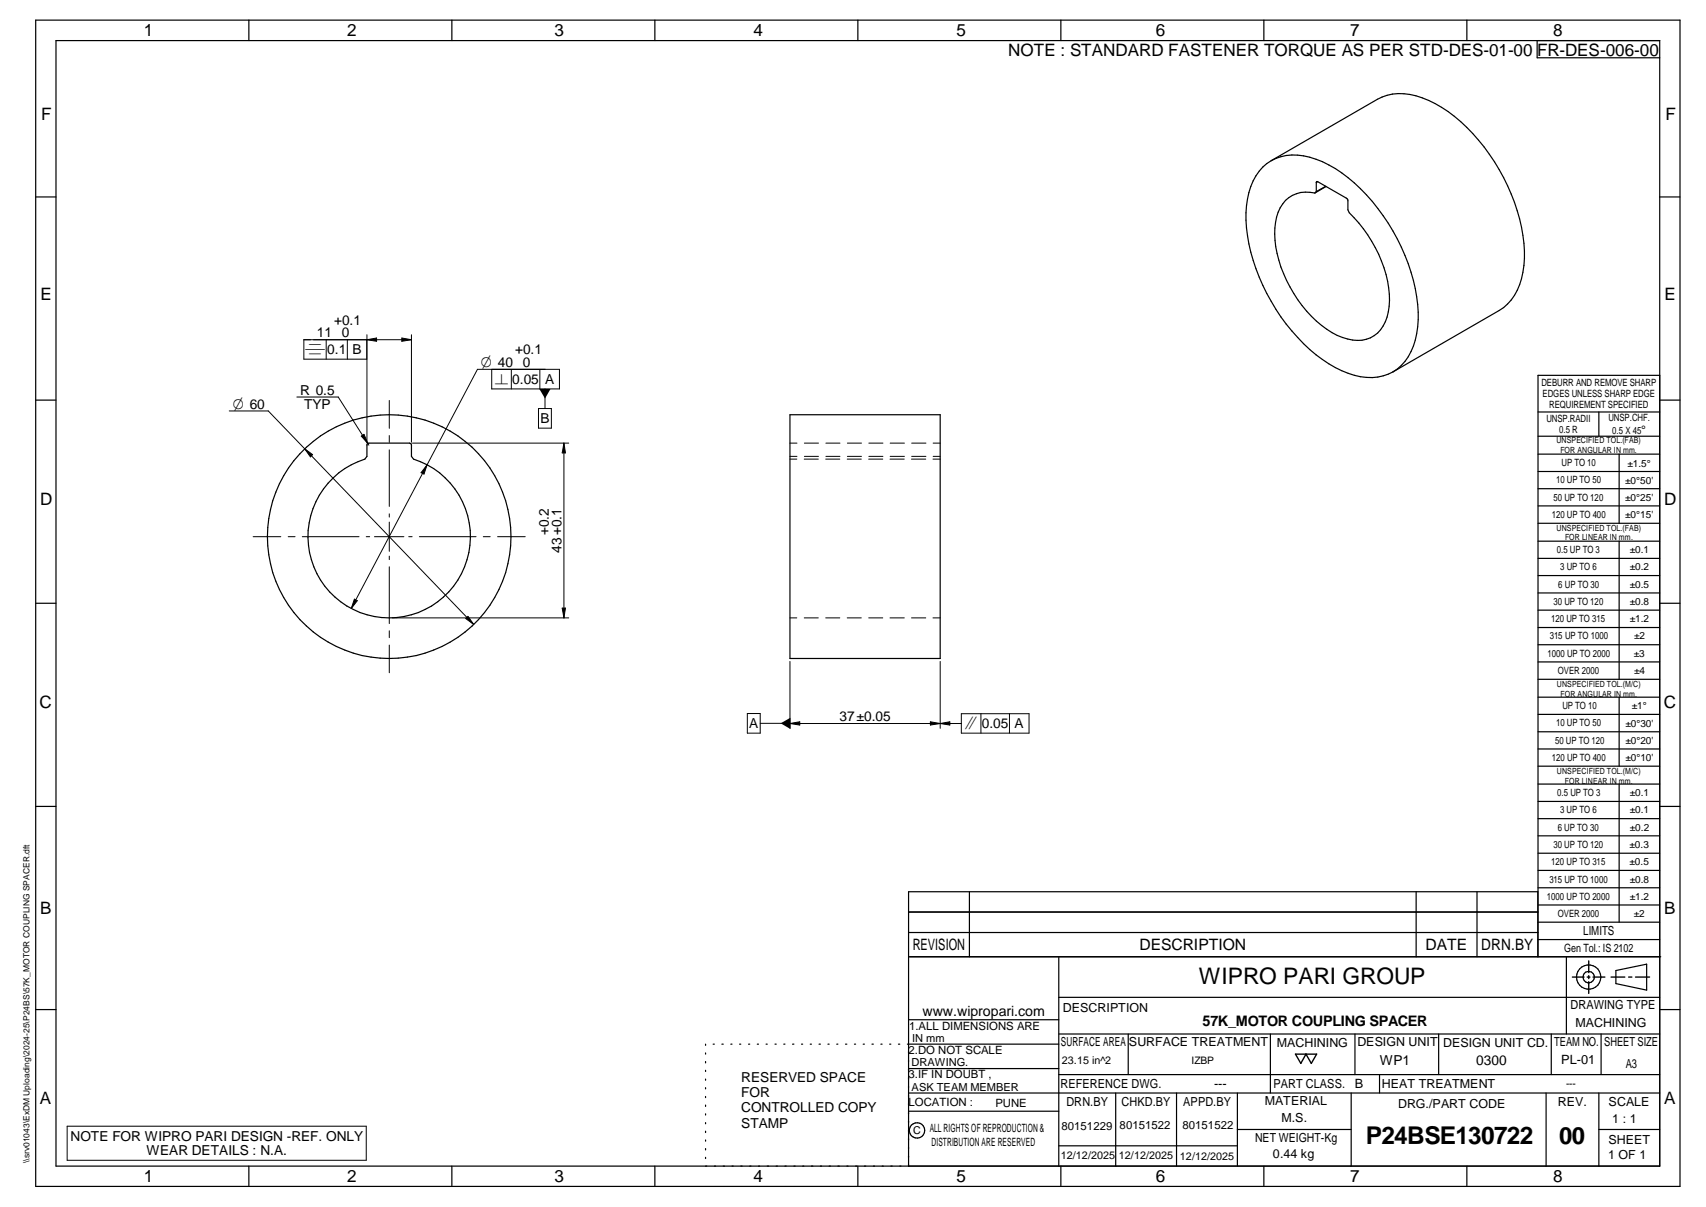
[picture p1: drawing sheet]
<svg xmlns="http://www.w3.org/2000/svg" width="420mm" height="297mm" viewBox="0 0 420 297" stroke-linecap="round" stroke-linejoin="round" font-family="sans-serif">
<defs><g id="words">
<text font-size="6" x="336.4" y="281.6">P24BSE130722</text>
<text font-size="5.9" x="384" y="281.6">00</text>
<text font-size="5.6" x="295.3" y="242.2">WIPRO PARI GROUP</text>
<g font-size="4.2">
<text x="35.4" y="9">1</text>
<text x="85.5" y="8.9">2</text>
<text x="136.6" y="9">3</text>
<text x="185.6" y="9">4</text>
<text x="235.6" y="9">5</text>
<text x="284.6" y="8.8">6</text>
<text x="332.6" y="9">7</text>
<text x="382.6" y="9">8</text>
<text x="248.3" y="13.8">NOTE : STANDARD FASTENER TORQUE AS PER STD-DES-01-00 FR-DES-006-00</text>
<text x="10.1" y="29.6">F</text>
<text x="410.2" y="29.6">F</text>
<text x="9.9" y="73.9">E</text>
<text x="409.9" y="73.9">E</text>
<text x="9.9" y="124.2">D</text>
<text x="409.9" y="124.2">D</text>
<text x="9.7" y="174.3">C</text>
<text x="409.7" y="174.3">C</text>
<text x="9.9" y="225">B</text>
<text x="409.8" y="225">B</text>
<text x="9.8" y="271.7">A</text>
<text x="409.8" y="271.7">A</text>
<text x="35.4" y="291">1</text>
<text x="85.5" y="290.9">2</text>
<text x="136.6" y="291">3</text>
<text x="185.6" y="291">4</text>
<text x="235.6" y="291">5</text>
<text x="284.6" y="290.8">6</text>
<text x="332.6" y="291">7</text>
<text x="382.6" y="291">8</text>
</g>
<g font-size="3.9">
<text x="224.8" y="233.8">REVISION</text>
<text x="280.7" y="233.8">DESCRIPTION</text>
<text x="351.1" y="233.8">DATE</text>
<text x="364.8" y="233.8">DRN.BY</text>
</g>
<g font-size="3.7">
<text x="75" y="87.2">d</text>
<text x="118.4" y="90.3">O 40</text>
<text x="121.9" y="94.5">n</text>
<text x="57.3" y="100.5">O 60</text>
<text x="237.6" y="179.2">i</text>
</g>
<text font-size="3.6" x="296.2" y="252.6">57K_MOTOR COUPLING SPACER</text>
<text font-size="3.5" x="227.2" y="250">www.wipropari.com</text>
<g font-size="3.4">
<text x="78.1" y="83">11</text>
<text x="82.3" y="79.9">+0.1</text>
<text x="84.2" y="83">0</text>
<text x="80.6" y="87.2">0.1 B</text>
<text x="126.9" y="87.2">+0.1</text>
<text x="126.1" y="94.5">0.05 A</text>
<text x="128.8" y="90.3">0</text>
<text x="73.9" y="97.1">R 0.5</text>
<text x="74.9" y="100.7">TYP</text>
<text x="133.1" y="104.1">B</text>
<text x="135.2" y="131.7" transform="rotate(-90 135.2 131.7)">+0.2</text>
<text x="138.3" y="136" transform="rotate(-90 138.3 136)">43+0.1</text>
<text x="184.5" y="179.2">A</text>
<text x="206.7" y="177.4">37±0.05</text>
<text x="241.8" y="179.2">0.05 A</text>
<text x="339.8" y="262.2">WP1</text>
<text x="363.6" y="262">0300</text>
<text x="182.6" y="266.2">RESERVED SPACE</text>
<text x="182.6" y="270">FOR</text>
<text x="182.6" y="273.7">CONTROLLED COPY</text>
<text x="17.4" y="280.8">NOTE FOR WIPRO PARI DESIGN -REF. ONLY</text>
<text x="182.6" y="277.5">STAMP</text>
<text x="36.1" y="284.4">WEAR DETAILS : N.A.</text>
</g>
<g font-size="3.1">
<text x="389.9" y="230.2">LIMITS</text>
<text x="261.8" y="249">DESCRIPTION</text>
<text x="386.8" y="248.4">DRAWING TYPE</text>
<text x="261.3" y="257.5">SURFACE AREA</text>
<text x="278" y="257.5">SURFACE TREATMENT</text>
<text x="314.5" y="257.6">MACHINING</text>
<text x="334.3" y="257.5">DESIGN UNIT</text>
<text x="355.4" y="257.6">DESIGN UNIT CD.</text>
<text x="382.8" y="257.3">TEAM NO.</text>
<text x="388" y="252.8">MACHINING</text>
<text x="395.1" y="257.4">SHEET SIZE</text>
<text x="384.5" y="261.9">PL-01</text>
<text x="400.4" y="262.8">A3</text>
<text x="261.2" y="267.8">REFERENCE DWG.</text>
<text x="299" y="267.8">---</text>
<text x="313.6" y="267.7">PART CLASS.</text>
<text x="333.7" y="267.7">B</text>
<text x="340.3" y="267.7">HEAT TREATMENT</text>
<text x="262.6" y="272.2">DRN.BY</text>
<text x="276.2" y="272.1">CHKD.BY</text>
<text x="291.4" y="272.2">APPD.BY</text>
<text x="311.5" y="272">MATERIAL</text>
<text x="344.3" y="272.6">DRG./PART CODE</text>
<text x="383.7" y="272.2">REV.</text>
<text x="396.2" y="272.3">SCALE</text>
<text x="309.1" y="280.9">NET WEIGHT-Kg</text>
<text x="315.6" y="276.1">M.S.</text>
<text x="396.1" y="281.4">SHEET</text>
<text x="397.1" y="276.4">1 : 1</text>
<text x="313.5" y="285.1">0.44 kg</text>
<text x="396.1" y="285.3">1 OF 1</text>
</g>
<text font-size="3" x="404.2" y="106.8">°</text>
<g font-size="2.8">
<text x="385.2" y="234.4">Gen Tol.: IS 2102</text>
<text x="223.9" y="253.4">1.ALL DIMENSIONS ARE</text>
<text x="223.8" y="259.3">2.DO NOT SCALE</text>
<text x="223.8" y="265.4">3.IF IN DOUBT ,</text>
<text x="223.8" y="272.2">LOCATION :</text>
<text x="245.1" y="272.4">PUNE</text>
<text x="229" y="278.7">ALL RIGHTS OF REPRODUCTION &amp;</text>
<text x="261.4" y="278">80151229</text>
<text x="275.7" y="277.7">80151522</text>
<text x="291.2" y="277.9">80151522</text>
<text x="229.4" y="282.1">DISTRIBUTION ARE RESERVED</text>
</g>
<g font-size="2.7">
<text x="224.7" y="256.4">IN mm</text>
<text x="224.5" y="262.4">DRAWING.</text>
<text x="261.5" y="261.9">23.15 in^2</text>
<text x="224.5" y="268.4">ASK TEAM MEMBER</text>
<text x="224.9" y="279.2">C</text>
<text x="261.3" y="285.2">12/12/2025</text>
<text x="275.6" y="285.2">12/12/2025</text>
<text x="290.6" y="285.4">12/12/2025</text>
</g>
<g font-size="2.5">
<text x="379.6" y="95">DEBURR AND REMOVE SHARP</text>
<text x="379.9" y="97.7">EDGES UNLESS SHARP EDGE</text>
<text x="381.5" y="100.5">REQUIREMENT SPECIFIED</text>
<text x="380.9" y="103.8">UNSP.RADII</text>
<text x="384" y="106.6">0.5 R</text>
<text x="396.1" y="103.6">UNSP.CHF.</text>
<text x="397.1" y="106.8">0.5 X 45</text>
<text x="383.2" y="119">10 UP TO 50</text>
<text x="384.6" y="114.7">UP TO 10</text>
<text x="400.3" y="119">±0°50'</text>
<text x="400.8" y="114.8">±1.5°</text>
<text x="382.6" y="123.2">50 UP TO 120</text>
<text x="400.3" y="123.2">±0°25'</text>
<text x="382.2" y="127.4">120 UP TO 400</text>
<text x="400.3" y="127.4">±0°15'</text>
<text x="383.4" y="136.1">0.5 UP TO 3</text>
<text x="401.4" y="136.1">±0.1</text>
<text x="384.2" y="140.4">3 UP TO 6</text>
<text x="401.4" y="140.3">±0.2</text>
<text x="382.6" y="148.8">30 UP TO 120</text>
<text x="383.8" y="144.6">6 UP TO 30</text>
<text x="401.4" y="148.9">±0.8</text>
<text x="401.4" y="144.7">±0.5</text>
<text x="382" y="153.1">120 UP TO 315</text>
<text x="401.4" y="153.1">±1.2</text>
<text x="381.2" y="161.6">1000 UP TO 2000</text>
<text x="381.7" y="157.4">315 UP TO 1000</text>
<text x="402.4" y="161.6">±3</text>
<text x="402.5" y="157.4">±2</text>
<text x="383.7" y="165.9">OVER 2000</text>
<text x="402.5" y="165.9">±4</text>
<text x="383.2" y="178.8">10 UP TO 50</text>
<text x="384.8" y="174.5">UP TO 10</text>
<text x="400.3" y="178.8">±0°30'</text>
<text x="401.9" y="174.6">±1°</text>
<text x="383" y="183">50 UP TO 120</text>
<text x="400.3" y="183.1">±0°20'</text>
<text x="382.2" y="187.3">120 UP TO 400</text>
<text x="400.3" y="187.3">±0°10'</text>
<text x="383.5" y="195.9">0.5 UP TO 3</text>
<text x="401.4" y="196">±0.1</text>
<text x="384.2" y="200.1">3 UP TO 6</text>
<text x="401.4" y="200.2">±0.1</text>
<text x="382.6" y="208.7">30 UP TO 120</text>
<text x="383.7" y="204.4">6 UP TO 30</text>
<text x="401.4" y="208.7">±0.3</text>
<text x="401.4" y="204.4">±0.2</text>
<text x="382" y="213">120 UP TO 315</text>
<text x="401.4" y="212.9">±0.5</text>
<text x="381" y="221.4">1000 UP TO 2000</text>
<text x="381.6" y="217.2">315 UP TO 1000</text>
<text x="401.4" y="221.4">±1.2</text>
<text x="401.4" y="217.2">±0.8</text>
<text x="383.7" y="225.7">OVER 2000</text>
<text x="402.4" y="225.7">±2</text>
<text x="293.4" y="261.9">IZBP</text>
<text x="385.7" y="267.5">---</text>
</g>
<g font-size="2.1">
<text x="383.3" y="109.1">UNSPECIFIED TOL.(FAB)</text>
<text x="384.3" y="111.4">FOR ANGULAR IN mm.</text>
<text x="383.4" y="130.6">UNSPECIFIED TOL.(FAB)</text>
<text x="385.4" y="133">FOR LINEAR IN mm.</text>
<text x="383.4" y="169">UNSPECIFIED TOL.(M/C)</text>
<text x="384.3" y="171.4">FOR ANGULAR IN mm.</text>
<text x="383.4" y="190.5">UNSPECIFIED TOL.(M/C)</text>
<text x="385.4" y="192.8">FOR LINEAR IN mm.</text>
<text x="7.2" y="286.3" transform="rotate(-90 7.2 286.3)">\\srv01043\ExDM Uploading\2024-25\P24BS\57K_MOTOR COUPLING SPACER.dft</text>
</g>
</g></defs>
<g fill="none" stroke="#000" stroke-width=".3">
<path d="M8.8 5h405v287h-405zM13.8 10h395v277h-395zM61.3 5v5M111.3 5v5M161.3 5v5M211.3 5v5M261.3 5v5M311.3 5v5M361.3 5v5M378.6 10v4.2h30.2M313.1 39.5l26.1-15.1a12.9 12.9 0 0 1 11.1-.3 36.1 36.1 0 0 1 16.5 13.9 44.9 44.9 0 0 1 8.6 25.6 15.8 15.8 0 0 1-5.1 12.1l-27.2 15.8M313.1 39.5a13 13 0 0 0-5.9 9.4 36.6 36.6 0 0 0 3.8 21.3 46.2 46.2 0 0 0 16.3 19.3 18.3 18.3 0 0 0 12 3.3l2.6-.7 1.2-.6"/>
<path d="M313.1 39.5a12.9 12.9 0 0 1 11-.3 36.1 36.1 0 0 1 16.5 13.9 44.9 44.9 0 0 1 8.7 25.6 15.8 15.8 0 0 1-5.1 12.1l-1.1 .7M8.8 48.5h5M324.2 47.2l-.4 .3M324.2 44.9v2.3M324.5 44.7h-.2l-.1 .2M324.5 44.7l7.1 4.1 .3 .3a3.9 3.9 0 0 0 1.6 4.5 31.2 31.2 0 0 1 8.7 20.3 10.1 10.1 0 0 1-3.8 8.7 9.1 9.1 0 0 1-9.1 0 30.7 30.7 0 0 1-14.8-20.2 16.6 16.6 0 0 1 .8-11.3 7.3 7.3 0 0 1 8.5-3.6M324.5 44.7l-.3 .2M326.5 45.8l-2.3 1.4M326.6 45.9l-2.8 1.6M408.8 48.5h5M8.8 98.5h5M408.8 92.4h-30v143.1"/>
<path d="M408.8 98.5h5M82.1 117.6a19.1 19.1 0 0 1 7.8-4.6l.5-.7v-3l.4-.2h10.3l.2 .5v2.7l.5 .7a20 20 0 0 1 11.9 28.1 20 20 0 0 1-29.8 7 20 20 0 0 1-1.8-30.5zM194.6 102.1h37v60h-37zM378.8 101.4h30M378.8 107.4h30M378.8 111.8h30M378.8 116h30M393.8 101.4v6M398.8 111.8v17M378.8 120.3h30M378.8 124.5h30M378.8 128.8h30"/>
<path d="M378.8 133.2h30M378.8 137.4h30M398.8 133.2v34M8.8 148.5h5M378.8 141.6h30M378.8 145.9h30M378.8 150.2h30M378.8 154.4h30M378.8 158.7h30M408.8 148.5h5M378.8 162.9h30M378.8 167.2h30"/>
<path d="M378.8 171.6h30M378.8 175.8h30M398.8 171.6v17M8.8 198.5h5M378.8 180.1h30M378.8 184.3h30M378.8 188.6h30M378.8 193h30M378.8 197.2h30M398.8 193v33.9M408.8 198.5h5M238.7 219.5v16"/>
<path d="M348.8 219.5v16M363.8 219.5v16M378.8 201.5h30M378.8 205.7h30M378.8 210h30M378.8 214.2h30M378.8 218.5h30M223.8 235.5h185.2M223.8 229.5h154.9M223.8 224.5h154.9M260.8 235.5v51.5M378.7 235.5v-16h-154.9v67.5"/>
<path d="M378.8 222.7h30M378.8 226.9h30M378.8 231.2h30M385.8 235.5v19M398 238.8l7.5-1.5v6.4l-7.5-1.6zM8.8 248.5h5M173.8 257v.3M173.8 259.1v.3M175.6 257h.3M177.8 257h.3M180 257h.3M182.1 257h.3"/>
<path d="M184.4 257h.2M186.5 257h.3M188.7 257h.3M190.9 257h.3M193 257h.3M195.2 257h.3M197.4 257h.3M199.5 257h.3M201.7 257h.3M203.9 257h.3M206.1 257h.3M208.2 257h.4"/>
<path d="M210.4 257h.3M212.6 257h.3M214.7 257h.4M216.9 257h.3M219.1 257h.3M221.3 257h.3M223.8 251h37M260.8 257h-37.3M260.8 245.4h148M260.8 254.5h148M277.9 254.5v10M312.9 254.5v14.5"/>
<path d="M333.7 254.5v10M354.3 254.5v10M382 254.5v10M394.3 254.5v10M408.8 248.5h5M173.8 261.2v.4M173.8 263.4v.3M173.8 265.6v.3M173.8 267.7v.3M173.8 269.8v.3M173.8 271.9v.4M173.8 274.1v.3"/>
<path d="M173.8 276.3v.3M173.8 278.4v.3M223.8 269h185M223.8 263h37M223.8 273.5h37M260.8 264.5h148M274.8 269v18M289.8 269v18M304.7 269v18M304.7 278h28.1M332.8 269v18M339.8 264.5v4.5"/>
<path d="M380.8 269v18M393.8 269v18M393.8 278h15M61.3 287v5M111.3 287v5M161.3 287v5M173.8 280.5v.3M173.8 282.7v.3M173.8 284.8v.3M211.3 287v5M260.8 282h43.9M261.3 287v5"/>
<path d="M311.3 287v5M361.3 287v5"/>
<circle cx="95.9" cy="132.1" r="30"/>
<circle cx="391.3" cy="240.5" r="2.99"/>
<circle cx="391.3" cy="240.5" r="1.41"/>
<circle cx="225.9" cy="278.2" r="1.89"/>
</g>
<g fill="none" stroke="#000" stroke-width=".25">
<path d="M73.1 97.7h10.2l7.5 11.9M80.3 83.6v4.8M85.5 83.6v4.8M90.3 83.6v4.8h-15.5v-4.8h26.5M90.4 82.4v26.4M90.4 83.6l2.3-.4v.8zM95.9 98.6v6.8M99 83.2l2.3 .4-2.3 .4zM101.3 82.4v26.4M121.1 90.9v4.8h16.7v-4.8h-20.2l-31.1 58.8M125.9 90.9v4.8M133 90.9v4.8"/>
<path d="M134.2 95.7v4.8M56.5 101.1h9.6l50.6 52.6M75 110.4l2 1.5-.6 .5zM89 107.3l.7-.4 .9 2.2zM95.9 107.2v1.7M95.9 110.7v13.9M101.6 109.1h38.5M105.2 114.4l-.8 2.3-.7-.4zM132.6 100.5h3.2v4.9h-3.2zM138.9 109.1v43M138.9 109.1l.4 2.4h-.8zM194.6 109.1h1.7"/>
<path d="M194.6 112.3h1.7M194.6 113h1.6M198.1 113h3.4M198.1 109.1h3.5M198.1 112.3h3.5M203.4 113h3.4M203.4 109.1h3.5M203.4 112.3h3.5M208.6 113h3.5M208.7 109.1h3.5M208.7 112.3h3.5M213.9 113h3.5"/>
<path d="M214 109.1h3.5M214 112.3h3.5M219.2 113h3.5M219.2 109.1h3.5M219.2 112.3h3.5M224.5 113h3.5M224.5 109.1h3.5M224.5 112.3h3.5M229.8 113h1.8M229.8 109.1h1.8M229.8 112.3h1.8M62.3 132.1h6.9"/>
<path d="M71 132.1h1.7M74.5 132.1h13.9M90.2 132.1h.8M92.2 132.1h7.3M95.9 126.4v.9M95.9 136.9v.8M95.9 139.5v14M95.9 128.5v7.2M100.7 132.1h.8M103.3 132.1h14M119 132.1h1.7M122.5 132.1h6.9"/>
<path d="M87.3 147.4l.7 .4-1.5 1.9zM95.9 155.2v1.7M95.9 158.8v6.8M96.6 152.1h43.5M115.3 151.7l1.4 2-2-1.5zM138.5 149.6h.8l-.4 2.5zM194.6 152.1h1.6M198.1 152.1h3.4M203.4 152.1h3.4M208.6 152.1h3.5M213.9 152.1h3.5M219.2 152.1h3.5"/>
<path d="M224.5 152.1h3.5M229.8 152.1h1.8M184.1 175.6h3.1v4.8h-3.1zM187.2 178h7.5M194.6 162.8v16.4M194.6 178.1h42.2M194.6 178.1l2.4-.5v.8zM229.1 177.6l2.5 .5-2.5 .3zM231.6 162.8v16.4M231.6 178.1l2.3-.5v.8zM236.8 175.6h16.6v4.8h-16.6zM241.6 175.6v4.8"/>
<path d="M248.6 175.6v4.8M16.5 277.2h73.7v8.3h-73.7z"/>
</g>
<path d="M391.3 236.5v2.9M319.1 259.4h5.2l-1.4 2.3-1.3-2.3-1.2 2.3zM387.3 240.5h2.8M390.9 240.5h.7M391.3 240.1v.7M391.3 241.6v2.9M392.3 240.5h3M396.8 240.5h3.4M401.1 240.5h.8M402.8 240.5h3.5" fill="none" stroke="#000" stroke-width=".34"/>
<g fill="#000">
<path d="M90.4 83.6l2.3-.4v.8zM99 83.2l2.3 .4-2.3 .4zM132.8 95.7h2.8l-1.4 2.4zM75 110.4l2 1.5-.6 .5zM89 107.3l.7-.4 .9 2.2zM105.2 114.4l-.8 2.3-.7-.4zM138.9 109.1l.4 2.4h-.8zM87.3 147.4l.7 .4-1.5 1.9zM115.3 151.7l1.4 2-2-1.5zM138.5 149.6h.8l-.4 2.5zM192.3 178l2.4-1.4v2.8zM194.6 178.1l2.4-.5v.8z"/>
<path d="M229.1 177.6l2.5 .5-2.5 .3zM231.6 178.1l2.3-.5v.8z"/>
</g>
<use href="#words"/>
</svg>
